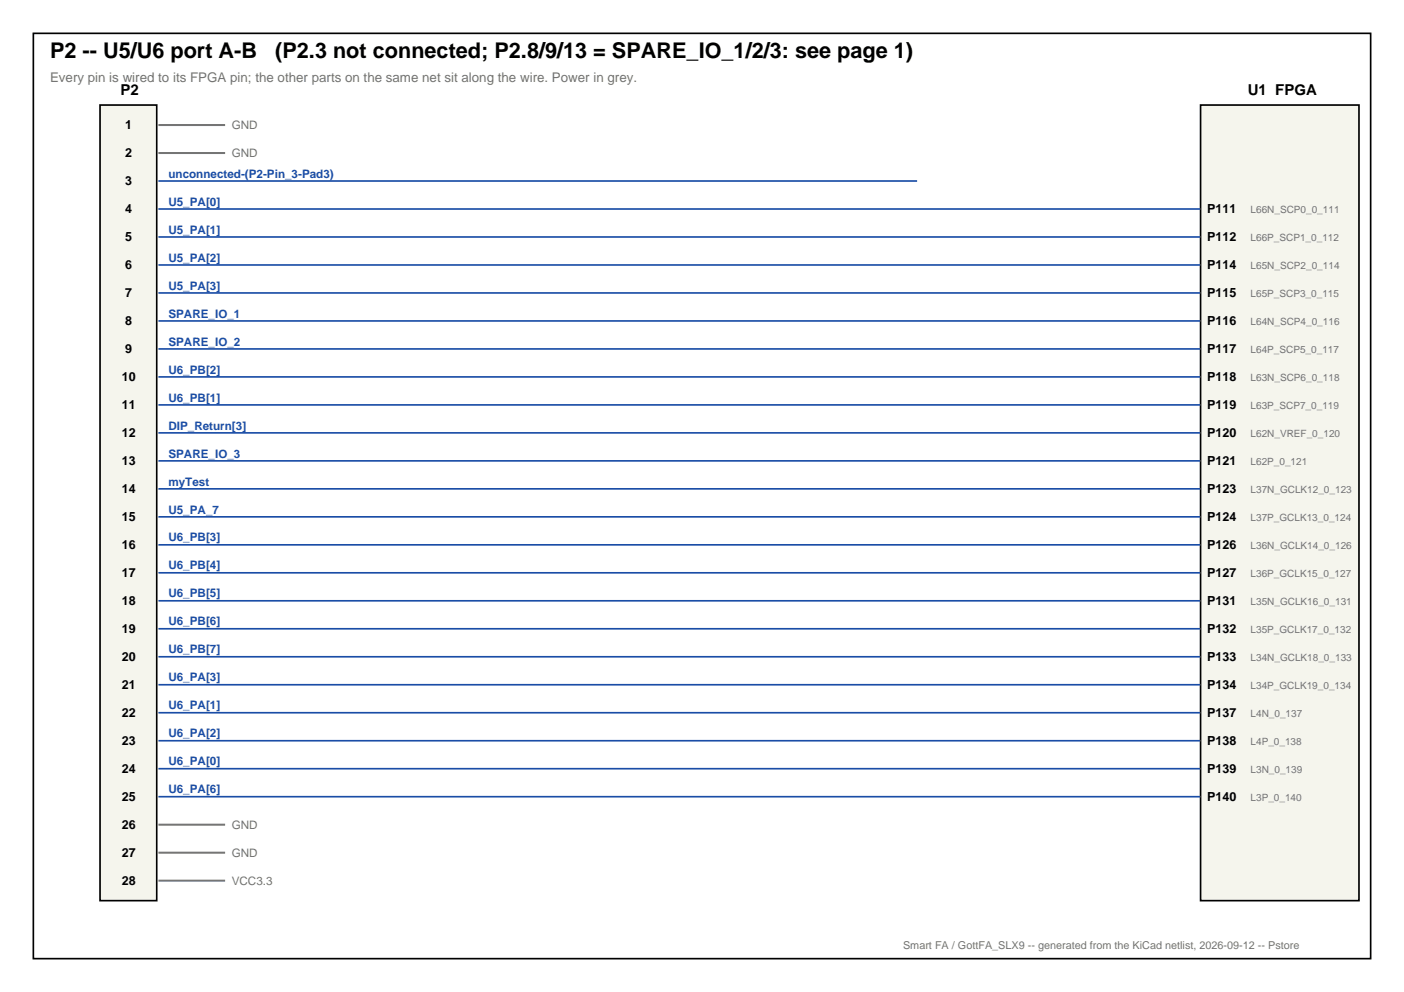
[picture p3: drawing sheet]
<svg xmlns="http://www.w3.org/2000/svg" width="297mm" height="210mm" viewBox="0 0 297 210" stroke-linecap="round" stroke-linejoin="round" font-family="sans-serif">
<defs><g id="words">
<g font-size="4.6">
<text x="10.6" y="12.3">P2 -- U5/U6 port A-B</text>
<text x="58.2" y="12.3">(P2.3 not connected; P2.8/9/13 = SPARE_IO_1/2/3: see page 1)</text>
</g>
<g font-size="3.2">
<text x="25.5" y="20.1">P2</text>
<text x="264" y="20.1">U1 FPGA</text>
</g>
<text font-size="2.8" fill="#737373" x="10.6" y="17.3">Every pin is wired to its FPGA pin; the other parts on the same net sit along the wire. Power in grey.</text>
<g font-size="2.6">
<text x="26.5" y="27.3">1</text>
<text x="26.5" y="33.3">2</text>
<text x="26.5" y="39.2">3</text>
<text x="26.5" y="45.1">4</text>
<text x="255.4" y="45.1">P111</text>
<text x="26.5" y="51">5</text>
<text x="255.4" y="51">P112</text>
<text x="26.5" y="56.9">6</text>
<text x="255.4" y="56.9">P114</text>
<text x="26.5" y="62.9">7</text>
<text x="255.4" y="62.9">P115</text>
<text x="26.5" y="68.8">8</text>
<text x="255.4" y="68.8">P116</text>
<text x="26.5" y="74.7">9</text>
<text x="255.4" y="74.7">P117</text>
<text x="25.8" y="80.6">10</text>
<text x="255.4" y="80.6">P118</text>
<text x="25.8" y="86.6">11</text>
<text x="255.4" y="86.6">P119</text>
<text x="25.8" y="92.5">12</text>
<text x="255.4" y="92.5">P120</text>
<text x="25.8" y="98.4">13</text>
<text x="255.4" y="98.4">P121</text>
<text x="25.8" y="104.3">14</text>
<text x="255.4" y="104.3">P123</text>
<text x="25.8" y="110.2">15</text>
<text x="255.4" y="110.2">P124</text>
<text x="25.8" y="116.2">16</text>
<text x="255.4" y="116.2">P126</text>
<text x="25.8" y="122.1">17</text>
<text x="255.4" y="122.1">P127</text>
<text x="25.8" y="128">18</text>
<text x="255.4" y="128">P131</text>
<text x="25.8" y="133.9">19</text>
<text x="255.4" y="133.9">P132</text>
<text x="25.8" y="139.9">20</text>
<text x="255.4" y="139.9">P133</text>
<text x="25.8" y="145.8">21</text>
<text x="255.4" y="145.8">P134</text>
<text x="25.8" y="151.7">22</text>
<text x="255.4" y="151.7">P137</text>
<text x="25.8" y="157.6">23</text>
<text x="255.4" y="157.6">P138</text>
<text x="25.8" y="163.5">24</text>
<text x="255.4" y="163.5">P139</text>
<text x="25.8" y="169.5">25</text>
<text x="255.4" y="169.5">P140</text>
<text x="25.8" y="175.4">26</text>
<text x="25.8" y="181.3">27</text>
<text x="25.8" y="187.2">28</text>
</g>
<g font-size="2.5" fill="#737373">
<text x="49" y="27.3">GND</text>
<text x="49" y="33.3">GND</text>
<text x="49" y="175.4">GND</text>
<text x="49" y="181.3">GND</text>
<text x="49" y="187.2">VCC3.3</text>
</g>
<g font-size="2.5" fill="#1a4da6">
<text x="35.6" y="37.6">unconnected-(P2-Pin_3-Pad3)</text>
<text x="35.6" y="43.5">U5_PA[0]</text>
<text x="35.6" y="49.4">U5_PA[1]</text>
<text x="35.6" y="55.4">U5_PA[2]</text>
<text x="35.6" y="61.3">U5_PA[3]</text>
<text x="35.6" y="67.2">SPARE_IO_1</text>
<text x="35.6" y="73.1">SPARE_IO_2</text>
<text x="35.6" y="79">U6_PB[2]</text>
<text x="35.6" y="85">U6_PB[1]</text>
<text x="35.6" y="90.9">DIP_Return[3]</text>
<text x="35.6" y="96.8">SPARE_IO_3</text>
<text x="35.6" y="102.7">myTest</text>
<text x="35.6" y="108.7">U5_PA_7</text>
<text x="35.6" y="114.6">U6_PB[3]</text>
<text x="35.6" y="120.5">U6_PB[4]</text>
<text x="35.6" y="126.4">U6_PB[5]</text>
<text x="35.6" y="132.3">U6_PB[6]</text>
<text x="35.6" y="138.3">U6_PB[7]</text>
<text x="35.6" y="144.2">U6_PA[3]</text>
<text x="35.6" y="150.1">U6_PA[1]</text>
<text x="35.6" y="156">U6_PA[2]</text>
<text x="35.6" y="161.9">U6_PA[0]</text>
<text x="35.6" y="167.9">U6_PA[6]</text>
</g>
<text font-size="2.3" fill="#737373" x="191.1" y="200.7">Smart FA / GottFA_SLX9 -- generated from the KiCad netlist, 2026-09-12 -- Pstore</text>
<g font-size="2.1" fill="#737373">
<text x="264.6" y="45.1">L66N_SCP0_0_111</text>
<text x="264.6" y="51">L66P_SCP1_0_112</text>
<text x="264.6" y="56.9">L65N_SCP2_0_114</text>
<text x="264.6" y="62.9">L65P_SCP3_0_115</text>
<text x="264.6" y="68.8">L64N_SCP4_0_116</text>
<text x="264.6" y="74.7">L64P_SCP5_0_117</text>
<text x="264.6" y="80.6">L63N_SCP6_0_118</text>
<text x="264.6" y="86.6">L63P_SCP7_0_119</text>
<text x="264.6" y="92.5">L62N_VREF_0_120</text>
<text x="264.6" y="98.4">L62P_0_121</text>
<text x="264.6" y="104.3">L37N_GCLK12_0_123</text>
<text x="264.6" y="110.2">L37P_GCLK13_0_124</text>
<text x="264.6" y="116.2">L36N_GCLK14_0_126</text>
<text x="264.6" y="122.1">L36P_GCLK15_0_127</text>
<text x="264.6" y="128">L35N_GCLK16_0_131</text>
<text x="264.6" y="133.9">L35P_GCLK17_0_132</text>
<text x="264.6" y="139.9">L34N_GCLK18_0_133</text>
<text x="264.6" y="145.8">L34P_GCLK19_0_134</text>
<text x="264.6" y="151.7">L4N_0_137</text>
<text x="264.6" y="157.6">L4P_0_138</text>
<text x="264.6" y="163.5">L3N_0_139</text>
<text x="264.6" y="169.5">L3P_0_140</text>
</g>
</g></defs>
<path d="M7.1 7.1h282.9v195.7h-282.9z" fill="none" stroke="#000" stroke-width=".35"/>
<path d="M21.2 22.2h12v168.4h-12z" fill="#f5f5ed"/>
<path d="M21.2 22.2h12v168.4h-12z" fill="none" stroke="#000" stroke-width=".35"/>
<path d="M254 22.2h33.5v168.4h-33.5z" fill="#f5f5ed"/>
<path d="M254 22.2h33.5v168.4h-33.5z" fill="none" stroke="#000" stroke-width=".35"/>
<path d="M33.5 26.5h14.1M33.5 32.4h14.1M33.5 174.5h14.1M33.5 180.4h14.1M33.5 186.3h14.1" fill="none" stroke="#737373" stroke-width=".42"/>
<g fill="none" stroke="#1a4da6" stroke-width=".35">
<path d="M33.5 38.3h160.5M33.5 44.2h220.5M33.5 50.1h220.5M33.5 56.1h220.5M33.5 62h220.5M33.5 67.9h220.5M33.5 73.8h220.5M33.5 79.8h220.5M33.5 85.7h220.5M33.5 91.6h220.5M33.5 97.5h220.5M33.5 103.4h220.5"/>
<path d="M33.5 109.4h220.5M33.5 115.3h220.5M33.5 121.2h220.5M33.5 127.1h220.5M33.5 133h220.5M33.5 139h220.5M33.5 144.9h220.5M33.5 150.8h220.5M33.5 156.7h220.5M33.5 162.7h220.5M33.5 168.6h220.5"/>
</g>
<use href="#words"/>
</svg>
